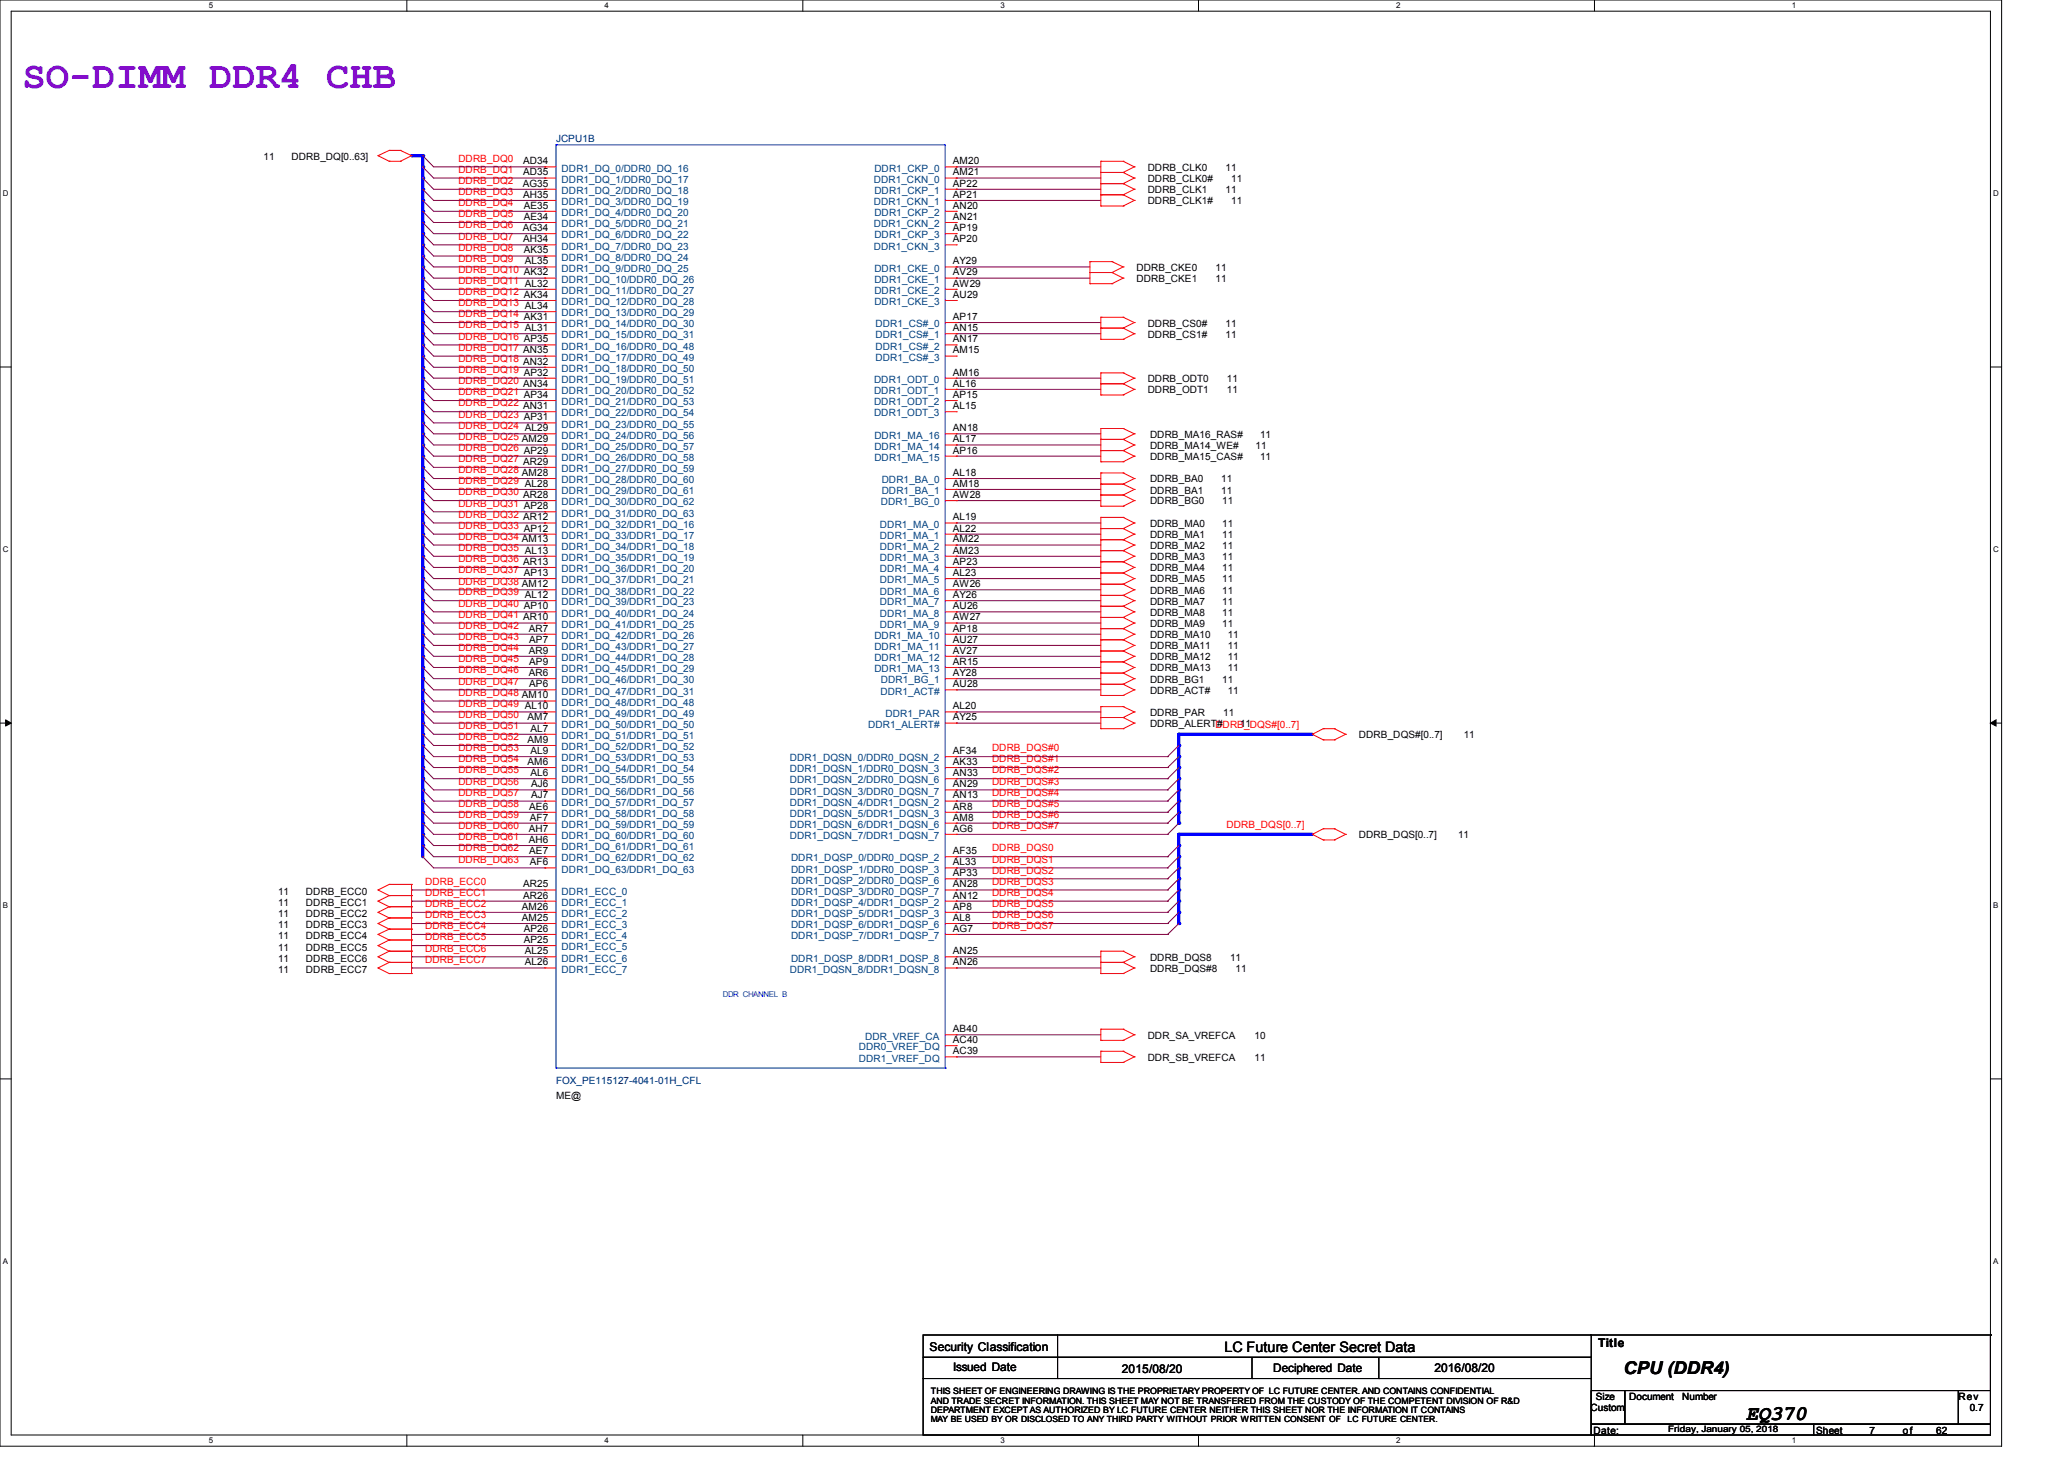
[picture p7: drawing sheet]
<svg xmlns="http://www.w3.org/2000/svg" width="297mm" height="210mm" viewBox="0 0 297 210" stroke-linecap="round" stroke-linejoin="round" font-family="sans-serif">
<defs><g id="words">
<text font-size="5.6" fill="#8000ff" x="3.2" y="12.7">SO-DIMM DDR4 CHB</text>
<text font-size="3" x="251.3" y="204.2">EQ370</text>
<text font-size="2.5" x="233.6" y="197.6">CPU (DDR4)</text>
<text font-size="2.1" x="176.2" y="194.4">LC Future Center Secret Data</text>
<g font-size="1.7">
<text x="133.8" y="194.3">Security Classification</text>
<text x="137.2" y="197.2">Issued Date</text>
<text x="161.4" y="197.5">2015/08/20</text>
<text x="183.2" y="197.4">Deciphered Date</text>
<text x="206.4" y="197.3">2016/08/20</text>
<text x="229.9" y="193.8">Title</text>
</g>
<g font-size="1.4">
<text x="37.9" y="23">11</text>
<text x="42" y="23">DDRB_DQ[0..63]</text>
<text x="75.3" y="23.6">AD34</text>
<text x="137.1" y="23.6">AM20</text>
<text x="75.2" y="26.8">AG35</text>
<text x="75.3" y="28.4">AH35</text>
<text x="75.3" y="25.2">AD35</text>
<text x="137.1" y="26.8">AP22</text>
<text x="137.1" y="25.2">AM21</text>
<text x="137.1" y="28.4">AP21</text>
<text x="165.1" y="24.6">DDRB_CLK0</text>
<text x="165.1" y="26.2">DDRB_CLK0#</text>
<text x="165.1" y="27.8">DDRB_CLK1</text>
<text x="165.1" y="29.4">DDRB_CLK1#</text>
<text x="176.4" y="24.6">11</text>
<text x="176.4" y="27.8">11</text>
<text x="177.2" y="26.2">11</text>
<text x="177.2" y="29.4">11</text>
<text x="75.2" y="33.2">AG34</text>
<text x="75.3" y="34.8">AH34</text>
<text x="75.4" y="31.6">AE34</text>
<text x="75.4" y="30">AE35</text>
<text x="137.1" y="30">AN20</text>
<text x="137.1" y="33.2">AP19</text>
<text x="137.1" y="31.6">AN21</text>
<text x="137.1" y="34.8">AP20</text>
<text x="75.4" y="36.4">AK35</text>
<text x="75.4" y="39.6">AK32</text>
<text x="75.5" y="38">AL35</text>
<text x="75.5" y="41.2">AL32</text>
<text x="137.1" y="38">AY29</text>
<text x="137.1" y="39.6">AV29</text>
<text x="137.1" y="41.2">AW29</text>
<text x="163.5" y="39">DDRB_CKE0</text>
<text x="163.5" y="40.6">DDRB_CKE1</text>
<text x="174.9" y="39">11</text>
<text x="174.9" y="40.6">11</text>
<text x="75.4" y="42.8">AK34</text>
<text x="75.4" y="46">AK31</text>
<text x="75.5" y="44.4">AL34</text>
<text x="75.5" y="47.6">AL31</text>
<text x="137.1" y="42.8">AU29</text>
<text x="137.1" y="46">AP17</text>
<text x="137.1" y="47.6">AN15</text>
<text x="165.1" y="47">DDRB_CS0#</text>
<text x="176.4" y="47">11</text>
<text x="75.3" y="52.5">AN32</text>
<text x="75.3" y="50.8">AN35</text>
<text x="75.4" y="49.2">AP35</text>
<text x="137.1" y="49.2">AN17</text>
<text x="137.1" y="50.8">AM15</text>
<text x="165.1" y="48.6">DDRB_CS1#</text>
<text x="176.4" y="48.6">11</text>
<text x="75.3" y="58.8">AN31</text>
<text x="75.3" y="55.6">AN34</text>
<text x="75.4" y="54">AP32</text>
<text x="75.4" y="57.2">AP34</text>
<text x="137.1" y="58.8">AL15</text>
<text x="137.1" y="57.2">AP15</text>
<text x="137.1" y="55.6">AL16</text>
<text x="137.1" y="54">AM16</text>
<text x="165.1" y="55">DDRB_ODT0</text>
<text x="165.1" y="56.6">DDRB_ODT1</text>
<text x="176.5" y="55">11</text>
<text x="176.5" y="56.6">11</text>
<text x="75.1" y="63.6">AM29</text>
<text x="75.4" y="60.5">AP31</text>
<text x="75.4" y="65.2">AP29</text>
<text x="75.5" y="62">AL29</text>
<text x="137.1" y="63.6">AL17</text>
<text x="137.1" y="65.2">AP16</text>
<text x="137.1" y="62">AN18</text>
<text x="165.5" y="64.6">DDRB_MA14_WE#</text>
<text x="165.5" y="63">DDRB_MA16_RAS#</text>
<text x="180.7" y="64.6">11</text>
<text x="181.3" y="63">11</text>
<text x="75.1" y="68.5">AM28</text>
<text x="75.3" y="71.6">AR28</text>
<text x="75.3" y="66.8">AR29</text>
<text x="75.5" y="70">AL28</text>
<text x="137.1" y="68.5">AL18</text>
<text x="137.1" y="70">AM18</text>
<text x="137.1" y="71.6">AW28</text>
<text x="165.5" y="66.2">DDRB_MA15_CAS#</text>
<text x="165.5" y="69.4">DDRB_BA0</text>
<text x="165.5" y="71">DDRB_BA1</text>
<text x="175.7" y="69.4">11</text>
<text x="175.7" y="71">11</text>
<text x="181.3" y="66.2">11</text>
<text x="75.3" y="74.8">AR12</text>
<text x="75.4" y="76.5">AP12</text>
<text x="75.4" y="73.2">AP28</text>
<text x="137.1" y="76.5">AL22</text>
<text x="137.1" y="74.8">AL19</text>
<text x="165.5" y="77.4">DDRB_MA1</text>
<text x="165.5" y="75.8">DDRB_MA0</text>
<text x="165.5" y="72.6">DDRB_BG0</text>
<text x="175.9" y="72.6">11</text>
<text x="175.9" y="77.4">11</text>
<text x="175.9" y="75.8">11</text>
<text x="75.1" y="78">AM13</text>
<text x="75.3" y="81.2">AR13</text>
<text x="75.4" y="82.8">AP13</text>
<text x="75.5" y="79.6">AL13</text>
<text x="137.1" y="78">AM22</text>
<text x="137.1" y="82.8">AL23</text>
<text x="137.1" y="81.2">AP23</text>
<text x="137.1" y="79.6">AM23</text>
<text x="165.5" y="83.8">DDRB_MA5</text>
<text x="165.5" y="79">DDRB_MA2</text>
<text x="165.5" y="80.6">DDRB_MA3</text>
<text x="165.5" y="82.2">DDRB_MA4</text>
<text x="175.9" y="83.8">11</text>
<text x="175.9" y="79">11</text>
<text x="175.9" y="80.6">11</text>
<text x="175.9" y="82.2">11</text>
<text x="75.1" y="84.5">AM12</text>
<text x="75.3" y="89.2">AR10</text>
<text x="75.4" y="87.6">AP10</text>
<text x="75.5" y="86">AL12</text>
<text x="137.1" y="84.5">AW26</text>
<text x="137.1" y="86">AY26</text>
<text x="137.1" y="89.2">AW27</text>
<text x="137.1" y="87.6">AU26</text>
<text x="165.5" y="85.4">DDRB_MA6</text>
<text x="165.5" y="87">DDRB_MA7</text>
<text x="165.5" y="88.6">DDRB_MA8</text>
<text x="175.9" y="85.4">11</text>
<text x="175.9" y="87">11</text>
<text x="175.9" y="88.6">11</text>
<text x="76.1" y="90.8">AR7</text>
<text x="76.1" y="94">AR9</text>
<text x="76.2" y="95.6">AP9</text>
<text x="76.2" y="92.5">AP7</text>
<text x="137.1" y="90.8">AP18</text>
<text x="137.1" y="94">AV27</text>
<text x="137.1" y="92.5">AU27</text>
<text x="137.1" y="95.6">AR15</text>
<text x="165.5" y="90.2">DDRB_MA9</text>
<text x="165.5" y="93.4">DDRB_MA11</text>
<text x="165.5" y="95">DDRB_MA12</text>
<text x="165.5" y="91.8">DDRB_MA10</text>
<text x="175.9" y="90.2">11</text>
<text x="176.7" y="93.4">11</text>
<text x="176.7" y="95">11</text>
<text x="176.7" y="91.8">11</text>
<text x="75.1" y="100.5">AM10</text>
<text x="76.1" y="97.2">AR6</text>
<text x="76.2" y="98.8">AP6</text>
<text x="137.1" y="97.2">AY28</text>
<text x="137.1" y="98.8">AU28</text>
<text x="165.5" y="98.2">DDRB_BG1</text>
<text x="165.5" y="99.8">DDRB_ACT#</text>
<text x="165.5" y="96.6">DDRB_MA13</text>
<text x="175.9" y="98.2">11</text>
<text x="176.7" y="96.6">11</text>
<text x="176.7" y="99.8">11</text>
<text x="75.5" y="102">AL10</text>
<text x="75.9" y="103.6">AM7</text>
<text x="75.9" y="106.8">AM9</text>
<text x="76.3" y="105.2">AL7</text>
<text x="137.1" y="102">AL20</text>
<text x="137.1" y="103.6">AY25</text>
<text x="165.5" y="104.6">DDRB_ALERT#</text>
<text x="165.5" y="103">DDRB_PAR</text>
<text x="176" y="103">11</text>
<text x="178.4" y="104.6">11</text>
<text x="195.5" y="106.2">DDRB_DQS#[0..7]</text>
<text x="210.6" y="106.2">11</text>
<text x="75.9" y="110">AM6</text>
<text x="76.3" y="111.6">AL6</text>
<text x="76.3" y="108.5">AL9</text>
<text x="76.4" y="113.2">AJ6</text>
<text x="137.1" y="113.2">AN29</text>
<text x="137.1" y="110">AK33</text>
<text x="137.1" y="111.6">AN33</text>
<text x="137.1" y="108.5">AF34</text>
<text x="76.1" y="119.6">AH7</text>
<text x="76.2" y="116.5">AE6</text>
<text x="76.2" y="118">AF7</text>
<text x="76.4" y="114.8">AJ7</text>
<text x="137.1" y="118">AM8</text>
<text x="137.1" y="114.8">AN13</text>
<text x="137.1" y="119.6">AG6</text>
<text x="137.1" y="116.5">AR8</text>
<text x="76.1" y="121.2">AH6</text>
<text x="76.2" y="122.9">AE7</text>
<text x="76.2" y="124.5">AF6</text>
<text x="137.1" y="124.5">AL33</text>
<text x="137.1" y="122.9">AF35</text>
<text x="195.5" y="120.6">DDRB_DQS[0..7]</text>
<text x="209.8" y="120.6">11</text>
<text x="40" y="128.7">11</text>
<text x="40" y="130.3">11</text>
<text x="40" y="132">11</text>
<text x="44" y="128.7">DDRB_ECC0</text>
<text x="44" y="130.3">DDRB_ECC1</text>
<text x="44" y="132">DDRB_ECC2</text>
<text x="75.1" y="130.9">AM26</text>
<text x="75.3" y="127.6">AR25</text>
<text x="75.3" y="129.2">AR26</text>
<text x="137.1" y="130.9">AP8</text>
<text x="137.1" y="127.6">AN28</text>
<text x="137.1" y="129.2">AN12</text>
<text x="137.1" y="126">AP33</text>
<text x="40" y="133.5">11</text>
<text x="40" y="135.1">11</text>
<text x="40" y="136.7">11</text>
<text x="44" y="133.5">DDRB_ECC3</text>
<text x="44" y="135.1">DDRB_ECC4</text>
<text x="44" y="136.7">DDRB_ECC5</text>
<text x="75.1" y="132.5">AM25</text>
<text x="75.4" y="135.6">AP25</text>
<text x="75.4" y="134">AP26</text>
<text x="75.5" y="137.2">AL25</text>
<text x="137.1" y="137.2">AN25</text>
<text x="137.1" y="132.5">AL8</text>
<text x="137.1" y="134">AG7</text>
<text x="40" y="138.3">11</text>
<text x="40" y="140">11</text>
<text x="44" y="138.3">DDRB_ECC6</text>
<text x="44" y="140">DDRB_ECC7</text>
<text x="75.5" y="138.9">AL26</text>
<text x="137.1" y="138.9">AN26</text>
<text x="165.5" y="139.8">DDRB_DQS#8</text>
<text x="165.5" y="138.2">DDRB_DQS8</text>
<text x="177" y="138.2">11</text>
<text x="177.8" y="139.8">11</text>
<text x="137.1" y="148.5">AB40</text>
<text x="165.1" y="149.4">DDR_SA_VREFCA</text>
<text x="180.5" y="149.4">10</text>
<text x="137.1" y="151.6">AC39</text>
<text x="137.1" y="150">AC40</text>
<text x="165.1" y="152.6">DDR_SB_VREFCA</text>
<text x="180.5" y="152.6">11</text>
<text x="80" y="158">ME@</text>
<text x="228.9" y="203">Custom</text>
<text x="229.7" y="201.4">Size</text>
<text x="234.4" y="201.4">Document</text>
<text x="242.1" y="201.4">Number</text>
<text x="281.8" y="201.4">Rev</text>
<text x="283.4" y="203">0.7</text>
<text x="229.3" y="206.2">Date:</text>
<text x="261.3" y="206.2">Sheet</text>
<text x="269" y="206.2">7</text>
<text x="273.8" y="206.2">of</text>
<text x="278.6" y="206.2">62</text>
</g>
<g font-size="1.4" fill="#f00">
<text x="66" y="23.2">DDRB_DQ0</text>
<text x="66" y="24.8">DDRB_DQ1</text>
<text x="66" y="29.6">DDRB_DQ4</text>
<text x="66" y="28.1">DDRB_DQ3</text>
<text x="66" y="26.5">DDRB_DQ2</text>
<text x="66" y="34.5">DDRB_DQ7</text>
<text x="66" y="32.9">DDRB_DQ6</text>
<text x="66" y="31.2">DDRB_DQ5</text>
<text x="66" y="36.1">DDRB_DQ8</text>
<text x="66" y="37.6">DDRB_DQ9</text>
<text x="66" y="39.2">DDRB_DQ10</text>
<text x="66" y="40.9">DDRB_DQ11</text>
<text x="66" y="47.2">DDRB_DQ15</text>
<text x="66" y="45.6">DDRB_DQ14</text>
<text x="66" y="42.5">DDRB_DQ12</text>
<text x="66" y="44.1">DDRB_DQ13</text>
<text x="66" y="48.9">DDRB_DQ16</text>
<text x="66" y="52.1">DDRB_DQ18</text>
<text x="66" y="50.5">DDRB_DQ17</text>
<text x="66" y="53.6">DDRB_DQ19</text>
<text x="66" y="55.2">DDRB_DQ20</text>
<text x="66" y="58.5">DDRB_DQ22</text>
<text x="66" y="56.9">DDRB_DQ21</text>
<text x="66" y="63.2">DDRB_DQ25</text>
<text x="66" y="64.9">DDRB_DQ26</text>
<text x="66" y="60.1">DDRB_DQ23</text>
<text x="66" y="61.6">DDRB_DQ24</text>
<text x="66" y="66.5">DDRB_DQ27</text>
<text x="66" y="71.2">DDRB_DQ30</text>
<text x="66" y="68.1">DDRB_DQ28</text>
<text x="66" y="69.6">DDRB_DQ29</text>
<text x="66" y="72.9">DDRB_DQ31</text>
<text x="66" y="74.5">DDRB_DQ32</text>
<text x="66" y="76.1">DDRB_DQ33</text>
<text x="66" y="77.6">DDRB_DQ34</text>
<text x="66" y="79.2">DDRB_DQ35</text>
<text x="66" y="80.9">DDRB_DQ36</text>
<text x="66" y="82.5">DDRB_DQ37</text>
<text x="66" y="84.1">DDRB_DQ38</text>
<text x="66" y="85.6">DDRB_DQ39</text>
<text x="66" y="87.2">DDRB_DQ40</text>
<text x="66" y="88.9">DDRB_DQ41</text>
<text x="66" y="90.5">DDRB_DQ42</text>
<text x="66" y="92.1">DDRB_DQ43</text>
<text x="66" y="93.6">DDRB_DQ44</text>
<text x="66" y="95.3">DDRB_DQ45</text>
<text x="66" y="101.6">DDRB_DQ49</text>
<text x="66" y="100.1">DDRB_DQ48</text>
<text x="66" y="96.9">DDRB_DQ46</text>
<text x="66" y="98.5">DDRB_DQ47</text>
<text x="66" y="104.9">DDRB_DQ51</text>
<text x="66" y="103.3">DDRB_DQ50</text>
<text x="66" y="106.5">DDRB_DQ52</text>
<text x="174.9" y="104.7">DDRB_DQS#[0..7]</text>
<text x="66" y="112.9">DDRB_DQ56</text>
<text x="66" y="109.6">DDRB_DQ54</text>
<text x="66" y="111.3">DDRB_DQ55</text>
<text x="66" y="108.1">DDRB_DQ53</text>
<text x="142.8" y="109.6">DDRB_DQS#1</text>
<text x="142.8" y="108.1">DDRB_DQS#0</text>
<text x="142.8" y="111.3">DDRB_DQS#2</text>
<text x="142.8" y="112.9">DDRB_DQS#3</text>
<text x="66" y="116.1">DDRB_DQ58</text>
<text x="66" y="117.6">DDRB_DQ59</text>
<text x="66" y="119.3">DDRB_DQ60</text>
<text x="66" y="114.5">DDRB_DQ57</text>
<text x="142.8" y="119.3">DDRB_DQS#7</text>
<text x="142.8" y="117.6">DDRB_DQS#6</text>
<text x="142.8" y="116.1">DDRB_DQS#5</text>
<text x="142.8" y="114.5">DDRB_DQS#4</text>
<text x="176.5" y="119.1">DDRB_DQS[0..7]</text>
<text x="66" y="122.5">DDRB_DQ62</text>
<text x="66" y="124.1">DDRB_DQ63</text>
<text x="66" y="120.9">DDRB_DQ61</text>
<text x="142.8" y="122.5">DDRB_DQS0</text>
<text x="142.8" y="124.1">DDRB_DQS1</text>
<text x="142.8" y="125.6">DDRB_DQS2</text>
<text x="61.2" y="127.3">DDRB_ECC0</text>
<text x="61.2" y="128.9">DDRB_ECC1</text>
<text x="61.2" y="130.5">DDRB_ECC2</text>
<text x="142.8" y="127.3">DDRB_DQS3</text>
<text x="142.8" y="128.9">DDRB_DQS4</text>
<text x="142.8" y="130.5">DDRB_DQS5</text>
<text x="61.2" y="132.1">DDRB_ECC3</text>
<text x="61.2" y="133.6">DDRB_ECC4</text>
<text x="61.2" y="135.3">DDRB_ECC5</text>
<text x="61.2" y="136.9">DDRB_ECC6</text>
<text x="142.8" y="132.1">DDRB_DQS6</text>
<text x="142.8" y="133.6">DDRB_DQS7</text>
<text x="61.2" y="138.5">DDRB_ECC7</text>
</g>
<g font-size="1.4" fill="#000080">
<text x="80" y="20.4">JCPU1B</text>
<text x="80" y="156">FOX_PE115127-4041-01H_CFL</text>
</g>
<g font-size="1.4" fill="#004080">
<text x="80.8" y="24.7">DDR1_DQ_0/DDR0_DQ_16</text>
<text x="80.8" y="29.5">DDR1_DQ_3/DDR0_DQ_19</text>
<text x="80.8" y="26.3">DDR1_DQ_1/DDR0_DQ_17</text>
<text x="80.8" y="27.9">DDR1_DQ_2/DDR0_DQ_18</text>
<text x="125.7" y="26.3">DDR1_CKN_0</text>
<text x="125.7" y="29.5">DDR1_CKN_1</text>
<text x="125.8" y="24.7">DDR1_CKP_0</text>
<text x="125.8" y="27.9">DDR1_CKP_1</text>
<text x="80.8" y="32.7">DDR1_DQ_5/DDR0_DQ_21</text>
<text x="80.8" y="34.3">DDR1_DQ_6/DDR0_DQ_22</text>
<text x="80.8" y="31.1">DDR1_DQ_4/DDR0_DQ_20</text>
<text x="80.8" y="35.9">DDR1_DQ_7/DDR0_DQ_23</text>
<text x="125.7" y="32.7">DDR1_CKN_2</text>
<text x="125.7" y="35.9">DDR1_CKN_3</text>
<text x="125.8" y="31.1">DDR1_CKP_2</text>
<text x="125.8" y="34.3">DDR1_CKP_3</text>
<text x="80.8" y="37.5">DDR1_DQ_8/DDR0_DQ_24</text>
<text x="80.8" y="39.1">DDR1_DQ_9/DDR0_DQ_25</text>
<text x="80.8" y="40.7">DDR1_DQ_10/DDR0_DQ_26</text>
<text x="125.8" y="39.1">DDR1_CKE_0</text>
<text x="125.8" y="40.7">DDR1_CKE_1</text>
<text x="80.8" y="43.9">DDR1_DQ_12/DDR0_DQ_28</text>
<text x="80.8" y="47.1">DDR1_DQ_14/DDR0_DQ_30</text>
<text x="80.8" y="45.5">DDR1_DQ_13/DDR0_DQ_29</text>
<text x="80.8" y="42.3">DDR1_DQ_11/DDR0_DQ_27</text>
<text x="125.8" y="42.3">DDR1_CKE_2</text>
<text x="125.8" y="43.9">DDR1_CKE_3</text>
<text x="126" y="47.1">DDR1_CS#_0</text>
<text x="80.8" y="50.3">DDR1_DQ_16/DDR0_DQ_48</text>
<text x="80.8" y="53.5">DDR1_DQ_18/DDR0_DQ_50</text>
<text x="80.8" y="51.9">DDR1_DQ_17/DDR0_DQ_49</text>
<text x="80.8" y="48.7">DDR1_DQ_15/DDR0_DQ_31</text>
<text x="126" y="48.7">DDR1_CS#_1</text>
<text x="126" y="50.3">DDR1_CS#_2</text>
<text x="126" y="51.9">DDR1_CS#_3</text>
<text x="80.8" y="59.9">DDR1_DQ_22/DDR0_DQ_54</text>
<text x="80.8" y="56.7">DDR1_DQ_20/DDR0_DQ_52</text>
<text x="80.8" y="55.1">DDR1_DQ_19/DDR0_DQ_51</text>
<text x="80.8" y="58.3">DDR1_DQ_21/DDR0_DQ_53</text>
<text x="125.8" y="59.9">DDR1_ODT_3</text>
<text x="125.8" y="58.3">DDR1_ODT_2</text>
<text x="125.8" y="56.7">DDR1_ODT_1</text>
<text x="125.8" y="55.1">DDR1_ODT_0</text>
<text x="80.8" y="64.7">DDR1_DQ_25/DDR0_DQ_57</text>
<text x="80.8" y="61.5">DDR1_DQ_23/DDR0_DQ_55</text>
<text x="80.8" y="63.1">DDR1_DQ_24/DDR0_DQ_56</text>
<text x="125.8" y="64.7">DDR1_MA_14</text>
<text x="125.8" y="63.1">DDR1_MA_16</text>
<text x="80.8" y="66.3">DDR1_DQ_26/DDR0_DQ_58</text>
<text x="80.8" y="69.5">DDR1_DQ_28/DDR0_DQ_60</text>
<text x="80.8" y="67.9">DDR1_DQ_27/DDR0_DQ_59</text>
<text x="80.8" y="71.1">DDR1_DQ_29/DDR0_DQ_61</text>
<text x="125.8" y="66.3">DDR1_MA_15</text>
<text x="126.9" y="69.5">DDR1_BA_0</text>
<text x="126.9" y="71.1">DDR1_BA_1</text>
<text x="80.8" y="77.5">DDR1_DQ_33/DDR1_DQ_17</text>
<text x="80.8" y="72.7">DDR1_DQ_30/DDR0_DQ_62</text>
<text x="80.8" y="75.9">DDR1_DQ_32/DDR1_DQ_16</text>
<text x="80.8" y="74.3">DDR1_DQ_31/DDR0_DQ_63</text>
<text x="126.6" y="77.5">DDR1_MA_1</text>
<text x="126.6" y="75.9">DDR1_MA_0</text>
<text x="126.8" y="72.7">DDR1_BG_0</text>
<text x="80.8" y="82.3">DDR1_DQ_36/DDR1_DQ_20</text>
<text x="80.8" y="79.1">DDR1_DQ_34/DDR1_DQ_18</text>
<text x="80.8" y="80.7">DDR1_DQ_35/DDR1_DQ_19</text>
<text x="80.8" y="83.9">DDR1_DQ_37/DDR1_DQ_21</text>
<text x="126.6" y="79.1">DDR1_MA_2</text>
<text x="126.6" y="83.9">DDR1_MA_5</text>
<text x="126.6" y="82.3">DDR1_MA_4</text>
<text x="126.6" y="80.7">DDR1_MA_3</text>
<text x="80.8" y="85.5">DDR1_DQ_38/DDR1_DQ_22</text>
<text x="80.8" y="88.7">DDR1_DQ_40/DDR1_DQ_24</text>
<text x="80.8" y="87.1">DDR1_DQ_39/DDR1_DQ_23</text>
<text x="126.6" y="85.5">DDR1_MA_6</text>
<text x="126.6" y="87.1">DDR1_MA_7</text>
<text x="126.6" y="88.7">DDR1_MA_8</text>
<text x="80.8" y="91.9">DDR1_DQ_42/DDR1_DQ_26</text>
<text x="80.8" y="93.5">DDR1_DQ_43/DDR1_DQ_27</text>
<text x="80.8" y="95.1">DDR1_DQ_44/DDR1_DQ_28</text>
<text x="80.8" y="90.3">DDR1_DQ_41/DDR1_DQ_25</text>
<text x="125.8" y="91.9">DDR1_MA_10</text>
<text x="125.8" y="95.1">DDR1_MA_12</text>
<text x="125.8" y="93.5">DDR1_MA_11</text>
<text x="126.6" y="90.3">DDR1_MA_9</text>
<text x="80.8" y="96.7">DDR1_DQ_45/DDR1_DQ_29</text>
<text x="80.8" y="99.9">DDR1_DQ_47/DDR1_DQ_31</text>
<text x="80.8" y="98.3">DDR1_DQ_46/DDR1_DQ_30</text>
<text x="80.8" y="101.5">DDR1_DQ_48/DDR1_DQ_48</text>
<text x="125.8" y="96.7">DDR1_MA_13</text>
<text x="126.7" y="99.9">DDR1_ACT#</text>
<text x="126.8" y="98.3">DDR1_BG_1</text>
<text x="80.8" y="103.1">DDR1_DQ_49/DDR1_DQ_49</text>
<text x="80.8" y="104.7">DDR1_DQ_50/DDR1_DQ_50</text>
<text x="80.8" y="106.3">DDR1_DQ_51/DDR1_DQ_51</text>
<text x="80.8" y="107.9">DDR1_DQ_52/DDR1_DQ_52</text>
<text x="124.9" y="104.7">DDR1_ALERT#</text>
<text x="127.4" y="103.1">DDR1_PAR</text>
<text x="80.8" y="112.7">DDR1_DQ_55/DDR1_DQ_55</text>
<text x="80.8" y="109.5">DDR1_DQ_53/DDR1_DQ_53</text>
<text x="80.8" y="111.1">DDR1_DQ_54/DDR1_DQ_54</text>
<text x="113.7" y="111.1">DDR1_DQSN_1/DDR0_DQSN_3</text>
<text x="113.7" y="112.7">DDR1_DQSN_2/DDR0_DQSN_6</text>
<text x="113.7" y="109.5">DDR1_DQSN_0/DDR0_DQSN_2</text>
<text x="80.8" y="117.5">DDR1_DQ_58/DDR1_DQ_58</text>
<text x="80.8" y="114.3">DDR1_DQ_56/DDR1_DQ_56</text>
<text x="80.8" y="119.1">DDR1_DQ_59/DDR1_DQ_59</text>
<text x="80.8" y="115.9">DDR1_DQ_57/DDR1_DQ_57</text>
<text x="113.7" y="114.3">DDR1_DQSN_3/DDR0_DQSN_7</text>
<text x="113.7" y="119.1">DDR1_DQSN_6/DDR1_DQSN_6</text>
<text x="113.7" y="115.9">DDR1_DQSN_4/DDR1_DQSN_2</text>
<text x="113.7" y="117.5">DDR1_DQSN_5/DDR1_DQSN_3</text>
<text x="80.8" y="123.9">DDR1_DQ_62/DDR1_DQ_62</text>
<text x="80.8" y="120.7">DDR1_DQ_60/DDR1_DQ_60</text>
<text x="80.8" y="125.5">DDR1_DQ_63/DDR1_DQ_63</text>
<text x="80.8" y="122.3">DDR1_DQ_61/DDR1_DQ_61</text>
<text x="113.7" y="120.7">DDR1_DQSN_7/DDR1_DQSN_7</text>
<text x="113.8" y="125.5">DDR1_DQSP_1/DDR0_DQSP_3</text>
<text x="113.8" y="123.9">DDR1_DQSP_0/DDR0_DQSP_2</text>
<text x="80.8" y="128.7">DDR1_ECC_0</text>
<text x="80.8" y="130.3">DDR1_ECC_1</text>
<text x="80.8" y="131.9">DDR1_ECC_2</text>
<text x="113.8" y="131.9">DDR1_DQSP_5/DDR1_DQSP_3</text>
<text x="113.8" y="128.7">DDR1_DQSP_3/DDR0_DQSP_7</text>
<text x="113.8" y="130.3">DDR1_DQSP_4/DDR1_DQSP_2</text>
<text x="113.8" y="127.1">DDR1_DQSP_2/DDR0_DQSP_6</text>
<text x="80.8" y="133.5">DDR1_ECC_3</text>
<text x="80.8" y="136.7">DDR1_ECC_5</text>
<text x="80.8" y="135.1">DDR1_ECC_4</text>
<text x="113.8" y="133.5">DDR1_DQSP_6/DDR1_DQSP_6</text>
<text x="113.8" y="135.1">DDR1_DQSP_7/DDR1_DQSP_7</text>
<text x="80.8" y="139.9">DDR1_ECC_7</text>
<text x="80.8" y="138.3">DDR1_ECC_6</text>
<text x="113.7" y="139.9">DDR1_DQSN_8/DDR1_DQSN_8</text>
<text x="113.8" y="138.3">DDR1_DQSP_8/DDR1_DQSP_8</text>
<text x="124.5" y="149.5">DDR_VREF_CA</text>
<text x="123.6" y="152.7">DDR1_VREF_DQ</text>
<text x="123.6" y="151.1">DDR0_VREF_DQ</text>
</g>
<g font-size="1.3">
<text x="133.9" y="201.9">AND TRADE SECRET INFORMATION. THIS SHEET MAY NOT BE TRANSFERED FROM THE CUSTODY OF THE COMPETENT DIVISION OF R&amp;D</text>
<text x="133.9" y="203.2">DEPARTMENT EXCEPT AS AUTHORIZED BY LC FUTURE CENTER NEITHER THIS SHEET NOR THE INFORMATION IT CONTAINS</text>
<text x="133.9" y="200.6">THIS SHEET OF ENGINEERING DRAWING IS THE PROPRIETARY PROPERTY OF LC FUTURE CENTER. AND CONTAINS CONFIDENTIAL</text>
<text x="240" y="206">Friday, January 05, 2018</text>
</g>
<g font-size="1.2">
<text x="133.9" y="204.5">MAY BE USED BY OR DISCLOSED TO ANY THIRD PARTY WITHOUT PRIOR WRITTEN CONSENT OF</text>
<text x="193.9" y="204.5">LC FUTURE CENTER.</text>
</g>
<g font-size="1.1">
<text x="30.1" y="1.2">5</text>
<text x="87" y="1.2">4</text>
<text x="144" y="1.2">3</text>
<text x="200.9" y="1.2">2</text>
<text x="257.9" y="1.2">1</text>
<text x=".4" y="28.2">D</text>
<text x="286.8" y="28.2">D</text>
<text x=".4" y="79.3">C</text>
<text x="286.8" y="79.3">C</text>
<text x=".4" y="130.6">B</text>
<text x="286.8" y="130.6">B</text>
<text x=".4" y="181.7">A</text>
<text x="286.8" y="181.7">A</text>
<text x="30.1" y="207.6">5</text>
<text x="87" y="207.6">4</text>
<text x="144" y="207.6">3</text>
<text x="200.9" y="207.6">2</text>
<text x="257.9" y="207.6">1</text>
</g>
<text font-size="1.1" fill="#00f" x="104" y="143.4">DDR CHANNEL B</text>
</g></defs>
<path d="M0 0h288v208h-288zM1.6 1.6h284.8v204.8h-284.8z" fill="none" stroke="#000" stroke-width=".14"/>
<g fill="#fff">
<path d="M30.1 .2h.5v1.2h-.5z"/>
<path d="M30.1 206.6h.5v1.2h-.5z"/>
</g>
<path d="M58.5 0v1.6M58.5 206.4v1.6" fill="none" stroke="#000" stroke-width=".14"/>
<g fill="#fff">
<path d="M87 .2h.6v1.2h-.6z"/>
<path d="M87 206.6h.6v1.2h-.6z"/>
</g>
<path d="M115.5 0v1.6M115.5 206.4v1.6" fill="none" stroke="#000" stroke-width=".14"/>
<g fill="#fff">
<path d="M144 .2h.6v1.2h-.6z"/>
<path d="M144 206.6h.6v1.2h-.6z"/>
</g>
<path d="M172.5 0v1.6M172.5 206.4v1.6" fill="none" stroke="#000" stroke-width=".14"/>
<g fill="#fff">
<path d="M200.9 .2h.6v1.2h-.6z"/>
<path d="M200.9 206.6h.6v1.2h-.6z"/>
</g>
<path d="M229.4 0v1.6M229.4 206.4v1.6" fill="none" stroke="#000" stroke-width=".14"/>
<g fill="#fff">
<path d="M257.9 .2h.6v1.2h-.6z"/>
<path d="M257.9 206.6h.6v1.2h-.6z"/>
<path d="M.4 27.2h.8v1.2h-.8z"/>
<path d="M286.9 27.2h.7v1.2h-.7z"/>
<path d="M.4 78.4h.8v1.1h-.8z"/>
<path d="M286.9 78.4h.7v1.1h-.7z"/>
</g>
<path d="M0 52.8h1.6M286.4 52.8h1.6" fill="none" stroke="#000" stroke-width=".14"/>
<g fill="#fff">
<path d="M.4 129.6h.7v1.2h-.7z"/>
<path d="M286.9 129.6h.7v1.2h-.7z"/>
</g>
<path d="M0 104h1.6M286.4 104h1.6" fill="none" stroke="#000" stroke-width=".14"/>
<path d="M.8 103.5l.8 .5-.8 .4zM286.4 104l.8-.5v.9z" fill="#000" stroke="#000" stroke-width=".14"/>
<g fill="#fff">
<path d="M.4 180.8h.7v1.1h-.7z"/>
<path d="M286.9 180.8h.7v1.1h-.7z"/>
</g>
<path d="M0 155.2h1.6M286.4 155.2h1.6" fill="none" stroke="#000" stroke-width=".14"/>
<path d="M137.6 152h.1M137.6 148.8h.1M137.6 152h20.8M137.6 148.8h20.8" fill="none" stroke="#800040" stroke-width=".14"/>
<path d="M60.8 121.6v1.6" fill="none" stroke="#00f" stroke-width=".47"/>
<circle cx="60.8" cy="121.6" r=".23" fill="#00f"/>
<path d="M59.2 22.4h1.6" fill="none" stroke="#00f" stroke-width=".47"/>
<circle cx="59.2" cy="22.4" r=".23" fill="#00f"/>
<path d="M60.8 27.2v1.6" fill="none" stroke="#00f" stroke-width=".47"/>
<circle cx="60.8" cy="27.2" r=".23" fill="#00f"/>
<path d="M60.8 24v1.6" fill="none" stroke="#00f" stroke-width=".47"/>
<circle cx="60.8" cy="24" r=".23" fill="#00f"/>
<path d="M60.8 25.6v1.6" fill="none" stroke="#00f" stroke-width=".47"/>
<circle cx="60.8" cy="25.6" r=".23" fill="#00f"/>
<path d="M60.8 22.4v1.6" fill="none" stroke="#00f" stroke-width=".47"/>
<circle cx="60.8" cy="22.4" r=".23" fill="#00f"/>
<path d="M60.8 33.6v1.6" fill="none" stroke="#00f" stroke-width=".47"/>
<circle cx="60.8" cy="33.6" r=".23" fill="#00f"/>
<path d="M60.8 28.8v1.6" fill="none" stroke="#00f" stroke-width=".47"/>
<circle cx="60.8" cy="28.8" r=".23" fill="#00f"/>
<path d="M60.8 30.4v1.6" fill="none" stroke="#00f" stroke-width=".47"/>
<circle cx="60.8" cy="30.4" r=".23" fill="#00f"/>
<path d="M60.8 38.4v1.6" fill="none" stroke="#00f" stroke-width=".47"/>
<circle cx="60.8" cy="38.4" r=".23" fill="#00f"/>
<path d="M60.8 41.6v1.6" fill="none" stroke="#00f" stroke-width=".47"/>
<circle cx="60.8" cy="41.6" r=".23" fill="#00f"/>
<path d="M60.8 35.2v1.6" fill="none" stroke="#00f" stroke-width=".47"/>
<circle cx="60.8" cy="35.2" r=".23" fill="#00f"/>
<path d="M60.8 36.8v1.6" fill="none" stroke="#00f" stroke-width=".47"/>
<circle cx="60.8" cy="36.8" r=".23" fill="#00f"/>
<path d="M60.8 32v1.6" fill="none" stroke="#00f" stroke-width=".47"/>
<circle cx="60.8" cy="32" r=".23" fill="#00f"/>
<path d="M60.8 43.2v1.6" fill="none" stroke="#00f" stroke-width=".47"/>
<circle cx="60.8" cy="43.2" r=".23" fill="#00f"/>
<path d="M60.8 40v1.6" fill="none" stroke="#00f" stroke-width=".47"/>
<circle cx="60.8" cy="40" r=".23" fill="#00f"/>
<g fill="none" stroke="#800040" stroke-width=".14">
<path d="M62.4 25.6h16M62.4 35.2h16M62.4 30.4h16M62.4 24h16M62.4 28.8h16M62.4 36.8h16M62.4 33.6h16M62.4 32h16M62.4 38.4h16M62.4 27.2h16M78.4 25.6h.1M78.4 35.2h.1"/>
<path d="M78.4 30.4h.1M78.4 24h.1M78.4 28.8h.1M78.4 36.8h.1M78.4 33.6h.1M78.4 32h.1M78.4 38.4h.1M78.4 27.2h.1M62.4 40h16M62.4 48h16M62.4 46.4h16M62.4 41.6h16"/>
<path d="M62.4 43.2h16M62.4 44.8h16M62.4 49.6h16M62.4 52.8h16M62.4 56h16M62.4 59.2h16M62.4 51.2h16M62.4 57.6h16M62.4 54.4h16M78.4 40h.1M78.4 48h.1M78.4 46.4h.1"/>
<path d="M78.4 41.6h.1M78.4 43.2h.1M78.4 44.8h.1M78.4 49.6h.1M78.4 52.8h.1M78.4 56h.1M78.4 59.2h.1M78.4 51.2h.1M78.4 57.6h.1M78.4 54.4h.1M62.4 64h16M62.4 73.6h16"/>
<path d="M62.4 67.2h16M62.4 65.6h16M62.4 60.8h16M62.4 72h16M62.4 62.4h16M62.4 68.8h16M62.4 70.4h16M62.4 75.2h16M62.4 76.8h16M62.4 78.4h16M78.4 64h.1M78.4 73.6h.1"/>
<path d="M78.4 67.2h.1M78.4 65.6h.1M78.4 60.8h.1M78.4 72h.1M78.4 62.4h.1M78.4 68.8h.1M78.4 70.4h.1M78.4 75.2h.1M78.4 76.8h.1M78.4 78.4h.1M62.4 80h16M62.4 81.6h16"/>
<path d="M62.4 83.2h16M62.4 84.8h16M62.4 86.4h16M62.4 88h16M62.4 89.6h16M62.4 91.2h16M62.4 92.8h16M62.4 94.4h16M62.4 96h16M62.4 97.6h16M62.4 99.2h16M78.4 80h.1"/>
<path d="M78.4 81.6h.1M78.4 83.2h.1M78.4 84.8h.1M78.4 86.4h.1M78.4 88h.1M78.4 89.6h.1M78.4 91.2h.1M78.4 92.8h.1M78.4 94.4h.1M78.4 96h.1M78.4 97.6h.1M78.4 99.2h.1"/>
<path d="M62.4 116.8h16M62.4 105.6h16M62.4 118.4h16M62.4 113.6h16M62.4 115.2h16M62.4 102.4h16M62.4 110.4h16M62.4 112h16M62.4 100.8h16M62.4 104h16M62.4 108.8h16M62.4 107.2h16"/>
<path d="M78.4 116.8h.1M78.4 105.6h.1M78.4 118.4h.1M78.4 113.6h.1M78.4 115.2h.1M78.4 102.4h.1M78.4 110.4h.1M78.4 112h.1M78.4 100.8h.1M78.4 104h.1M78.4 108.8h.1M78.4 107.2h.1"/>
<path d="M62.4 123.2h16M62.4 124.8h16M62.4 120h16M62.4 121.6h16M78.4 123.2h.1M78.4 124.8h.1M78.4 120h.1M78.4 121.6h.1"/>
</g>
<path d="M60.8 44.8v1.6" fill="none" stroke="#00f" stroke-width=".47"/>
<circle cx="60.8" cy="44.8" r=".23" fill="#00f"/>
<path d="M60.8 46.4v1.6" fill="none" stroke="#00f" stroke-width=".47"/>
<circle cx="60.8" cy="46.4" r=".23" fill="#00f"/>
<path d="M60.8 48v1.6" fill="none" stroke="#00f" stroke-width=".47"/>
<circle cx="60.8" cy="48" r=".23" fill="#00f"/>
<path d="M60.8 49.6v1.6" fill="none" stroke="#00f" stroke-width=".47"/>
<circle cx="60.8" cy="49.6" r=".23" fill="#00f"/>
<path d="M60.8 51.2v1.6" fill="none" stroke="#00f" stroke-width=".47"/>
<circle cx="60.8" cy="51.2" r=".23" fill="#00f"/>
<path d="M60.8 52.8v1.6" fill="none" stroke="#00f" stroke-width=".47"/>
<circle cx="60.8" cy="52.8" r=".23" fill="#00f"/>
<path d="M60.8 54.4v1.6" fill="none" stroke="#00f" stroke-width=".47"/>
<circle cx="60.8" cy="54.4" r=".23" fill="#00f"/>
<path d="M60.8 62.4v1.6" fill="none" stroke="#00f" stroke-width=".47"/>
<circle cx="60.8" cy="62.4" r=".23" fill="#00f"/>
<path d="M60.8 57.6v1.6" fill="none" stroke="#00f" stroke-width=".47"/>
<circle cx="60.8" cy="57.6" r=".23" fill="#00f"/>
<path d="M60.8 56v1.6" fill="none" stroke="#00f" stroke-width=".47"/>
<circle cx="60.8" cy="56" r=".23" fill="#00f"/>
<path d="M60.8 60.8v1.6" fill="none" stroke="#00f" stroke-width=".47"/>
<circle cx="60.8" cy="60.8" r=".23" fill="#00f"/>
<path d="M60.8 59.2v1.6" fill="none" stroke="#00f" stroke-width=".47"/>
<circle cx="60.8" cy="59.2" r=".23" fill="#00f"/>
<path d="M60.8 64v1.6" fill="none" stroke="#00f" stroke-width=".47"/>
<circle cx="60.8" cy="64" r=".23" fill="#00f"/>
<path d="M60.8 65.6v1.6" fill="none" stroke="#00f" stroke-width=".47"/>
<circle cx="60.8" cy="65.6" r=".23" fill="#00f"/>
<path d="M60.8 68.8v1.6" fill="none" stroke="#00f" stroke-width=".47"/>
<circle cx="60.8" cy="68.8" r=".23" fill="#00f"/>
<path d="M60.8 67.2v1.6" fill="none" stroke="#00f" stroke-width=".47"/>
<circle cx="60.8" cy="67.2" r=".23" fill="#00f"/>
<path d="M60.8 70.4v1.6" fill="none" stroke="#00f" stroke-width=".47"/>
<circle cx="60.8" cy="70.4" r=".23" fill="#00f"/>
<path d="M60.8 73.6v1.6" fill="none" stroke="#00f" stroke-width=".47"/>
<circle cx="60.8" cy="73.6" r=".23" fill="#00f"/>
<path d="M60.8 72v1.6" fill="none" stroke="#00f" stroke-width=".47"/>
<circle cx="60.8" cy="72" r=".23" fill="#00f"/>
<path d="M60.8 76.8v1.6" fill="none" stroke="#00f" stroke-width=".47"/>
<circle cx="60.8" cy="76.8" r=".23" fill="#00f"/>
<path d="M60.8 75.2v1.6" fill="none" stroke="#00f" stroke-width=".47"/>
<circle cx="60.8" cy="75.2" r=".23" fill="#00f"/>
<path d="M60.8 81.6v1.6" fill="none" stroke="#00f" stroke-width=".47"/>
<circle cx="60.8" cy="81.6" r=".23" fill="#00f"/>
<path d="M60.8 80v1.6" fill="none" stroke="#00f" stroke-width=".47"/>
<circle cx="60.8" cy="80" r=".23" fill="#00f"/>
<path d="M60.8 78.4v1.6" fill="none" stroke="#00f" stroke-width=".47"/>
<circle cx="60.8" cy="78.4" r=".23" fill="#00f"/>
<path d="M60.8 83.2v1.6" fill="none" stroke="#00f" stroke-width=".47"/>
<circle cx="60.8" cy="83.2" r=".23" fill="#00f"/>
<path d="M60.8 89.6v1.6" fill="none" stroke="#00f" stroke-width=".47"/>
<circle cx="60.8" cy="89.6" r=".23" fill="#00f"/>
<path d="M60.8 84.8v1.6" fill="none" stroke="#00f" stroke-width=".47"/>
<circle cx="60.8" cy="84.8" r=".23" fill="#00f"/>
<path d="M60.8 88v1.6" fill="none" stroke="#00f" stroke-width=".47"/>
<circle cx="60.8" cy="88" r=".23" fill="#00f"/>
<path d="M60.8 86.4v1.6" fill="none" stroke="#00f" stroke-width=".47"/>
<circle cx="60.8" cy="86.4" r=".23" fill="#00f"/>
<path d="M60.8 97.6v1.6" fill="none" stroke="#00f" stroke-width=".47"/>
<circle cx="60.8" cy="97.6" r=".23" fill="#00f"/>
<path d="M60.8 92.8v1.6" fill="none" stroke="#00f" stroke-width=".47"/>
<circle cx="60.8" cy="92.8" r=".23" fill="#00f"/>
<path d="M60.8 91.2v1.6" fill="none" stroke="#00f" stroke-width=".47"/>
<circle cx="60.8" cy="91.2" r=".23" fill="#00f"/>
<path d="M60.8 96v1.6" fill="none" stroke="#00f" stroke-width=".47"/>
<circle cx="60.8" cy="96" r=".23" fill="#00f"/>
<path d="M60.8 94.4v1.6" fill="none" stroke="#00f" stroke-width=".47"/>
<circle cx="60.8" cy="94.4" r=".23" fill="#00f"/>
<path d="M60.8 100.8v1.6" fill="none" stroke="#00f" stroke-width=".47"/>
<circle cx="60.8" cy="100.8" r=".23" fill="#00f"/>
<path d="M60.8 99.2v1.6" fill="none" stroke="#00f" stroke-width=".47"/>
<circle cx="60.8" cy="99.2" r=".23" fill="#00f"/>
<path d="M60.8 102.4v1.6" fill="none" stroke="#00f" stroke-width=".47"/>
<circle cx="60.8" cy="102.4" r=".23" fill="#00f"/>
<path d="M60.8 108.8v1.6" fill="none" stroke="#00f" stroke-width=".47"/>
<circle cx="60.8" cy="108.8" r=".23" fill="#00f"/>
<path d="M60.8 104v1.6" fill="none" stroke="#00f" stroke-width=".47"/>
<circle cx="60.8" cy="104" r=".23" fill="#00f"/>
<path d="M60.8 107.2v1.6" fill="none" stroke="#00f" stroke-width=".47"/>
<circle cx="60.8" cy="107.2" r=".23" fill="#00f"/>
<path d="M60.8 105.6v1.6" fill="none" stroke="#00f" stroke-width=".47"/>
<circle cx="60.8" cy="105.6" r=".23" fill="#00f"/>
<path d="M60.8 112v1.6" fill="none" stroke="#00f" stroke-width=".47"/>
<circle cx="60.8" cy="112" r=".23" fill="#00f"/>
<path d="M60.8 110.4v1.6" fill="none" stroke="#00f" stroke-width=".47"/>
<circle cx="60.8" cy="110.4" r=".23" fill="#00f"/>
<path d="M60.8 116.8v1.6" fill="none" stroke="#00f" stroke-width=".47"/>
<circle cx="60.8" cy="116.8" r=".23" fill="#00f"/>
<path d="M60.8 115.2v1.6" fill="none" stroke="#00f" stroke-width=".47"/>
<circle cx="60.8" cy="115.2" r=".23" fill="#00f"/>
<path d="M60.8 113.6v1.6" fill="none" stroke="#00f" stroke-width=".47"/>
<circle cx="60.8" cy="113.6" r=".23" fill="#00f"/>
<path d="M60.8 120v1.6" fill="none" stroke="#00f" stroke-width=".47"/>
<circle cx="60.8" cy="120" r=".23" fill="#00f"/>
<path d="M60.8 118.4v1.6" fill="none" stroke="#00f" stroke-width=".47"/>
<circle cx="60.8" cy="118.4" r=".23" fill="#00f"/>
<path d="M137.6 118.4h.1M137.6 118.4h30.4M137.6 132.8h.1M137.6 120h.1M137.6 134.4h.1M137.6 132.8h30.4M137.6 120h30.4M137.6 134.4h30.4" fill="none" stroke="#800040" stroke-width=".14"/>
<path d="M169.6 105.6h19.2" fill="none" stroke="#00f" stroke-width=".47"/>
<circle cx="169.6" cy="105.6" r=".23" fill="#00f"/>
<path d="M169.6 120h19.2" fill="none" stroke="#00f" stroke-width=".47"/>
<circle cx="169.6" cy="120" r=".23" fill="#00f"/>
<g fill="none" stroke="#800040" stroke-width=".14">
<path d="M137.6 104h.1M137.6 102.4h.1M137.6 110.4h.1M137.6 108.8h.1M137.6 112h.1M137.6 113.6h.1M137.6 116.8h.1M137.6 115.2h.1M137.6 104h20.8M137.6 102.4h20.8M137.6 110.4h30.4M137.6 108.8h30.4"/>
<path d="M137.6 112h30.4M137.6 113.6h30.4M137.6 116.8h30.4M137.6 115.2h30.4M137.6 123.2h.1M137.6 124.8h.1M137.6 126.4h.1M137.6 128h.1M137.6 129.6h.1M137.6 131.2h.1M137.6 123.2h30.4M137.6 124.8h30.4"/>
<path d="M137.6 126.4h30.4M137.6 128h30.4M137.6 129.6h30.4M137.6 131.2h30.4"/>
</g>
<path d="M169.6 105.6v1.6" fill="none" stroke="#00f" stroke-width=".47"/>
<circle cx="169.6" cy="107.2" r=".23" fill="#00f"/>
<path d="M169.6 107.2v1.6" fill="none" stroke="#00f" stroke-width=".47"/>
<circle cx="169.6" cy="108.8" r=".23" fill="#00f"/>
<path d="M169.6 108.8v1.6" fill="none" stroke="#00f" stroke-width=".47"/>
<circle cx="169.6" cy="110.4" r=".23" fill="#00f"/>
<path d="M169.6 110.4v1.6" fill="none" stroke="#00f" stroke-width=".47"/>
<circle cx="169.6" cy="112" r=".23" fill="#00f"/>
<path d="M169.6 112v1.6" fill="none" stroke="#00f" stroke-width=".47"/>
<circle cx="169.6" cy="113.6" r=".23" fill="#00f"/>
<path d="M169.6 113.6v1.6" fill="none" stroke="#00f" stroke-width=".47"/>
<circle cx="169.6" cy="115.2" r=".23" fill="#00f"/>
<path d="M169.6 115.2v1.6" fill="none" stroke="#00f" stroke-width=".47"/>
<circle cx="169.6" cy="116.8" r=".23" fill="#00f"/>
<path d="M169.6 116.8v1.6" fill="none" stroke="#00f" stroke-width=".47"/>
<circle cx="169.6" cy="118.4" r=".23" fill="#00f"/>
<path d="M169.6 120v1.6" fill="none" stroke="#00f" stroke-width=".47"/>
<circle cx="169.6" cy="121.6" r=".23" fill="#00f"/>
<path d="M169.6 121.6v1.6" fill="none" stroke="#00f" stroke-width=".47"/>
<circle cx="169.6" cy="123.2" r=".23" fill="#00f"/>
<path d="M169.6 123.2v1.6" fill="none" stroke="#00f" stroke-width=".47"/>
<circle cx="169.6" cy="124.8" r=".23" fill="#00f"/>
<path d="M169.6 124.8v1.6" fill="none" stroke="#00f" stroke-width=".47"/>
<circle cx="169.6" cy="126.4" r=".23" fill="#00f"/>
<path d="M169.6 126.4v1.6" fill="none" stroke="#00f" stroke-width=".47"/>
<circle cx="169.6" cy="128" r=".23" fill="#00f"/>
<path d="M169.6 128v1.6" fill="none" stroke="#00f" stroke-width=".47"/>
<circle cx="169.6" cy="129.6" r=".23" fill="#00f"/>
<path d="M169.6 129.6v1.6" fill="none" stroke="#00f" stroke-width=".47"/>
<circle cx="169.6" cy="131.2" r=".23" fill="#00f"/>
<path d="M169.6 131.2v1.6" fill="none" stroke="#00f" stroke-width=".47"/>
<circle cx="169.6" cy="132.8" r=".23" fill="#00f"/>
<g fill="none" stroke="#800040" stroke-width=".14">
<path d="M60.8 30.4h.1M60.8 25.6h.1M60.8 28.8h.1M60.8 35.2h.1M60.8 38.4h.1M60.8 24h.1M60.8 33.6h.1M60.8 32h.1M60.8 36.8h.1M60.8 27.2h.1M60.8 22.4h.1M60.8 30.4l1.6 1.6"/>
<path d="M60.8 25.6l1.6 1.6M60.8 28.8l1.6 1.6M60.8 35.2l1.6 1.6M60.8 38.4l1.6 1.6M60.8 24l1.6 1.6M60.8 33.6l1.6 1.6M60.8 32l1.6 1.6M60.8 36.8l1.6 1.6M60.8 27.2l1.6 1.6M60.8 22.4l1.6 1.6M137.6 38.4h.1M137.6 25.6h.1"/>
<path d="M137.6 24h.1M137.6 28.8h.1M137.6 27.2h.1M137.6 38.4h19.2M137.6 25.6h20.8M137.6 24h20.8M137.6 28.8h20.8M137.6 27.2h20.8M60.8 44.8h.1M60.8 40h.1M60.8 41.6h.1M60.8 43.2h.1"/>
<path d="M60.8 46.4h.1M60.8 48h.1M60.8 49.6h.1M60.8 51.2h.1M60.8 52.8h.1M60.8 54.4h.1M60.8 56h.1M60.8 59.2h.1M60.8 57.6h.1M60.8 44.8l1.6 1.6M60.8 40l1.6 1.6M60.8 41.6l1.6 1.6"/>
<path d="M60.8 43.2l1.6 1.6M60.8 46.4l1.6 1.6M60.8 48l1.6 1.6M60.8 49.6l1.6 1.6M60.8 51.2l1.6 1.6M60.8 52.8l1.6 1.6M60.8 54.4l1.6 1.6M60.8 56l1.6 1.6M60.8 59.2l1.6 1.6M60.8 57.6l1.6 1.6M137.6 54.4h.1M137.6 46.4h.1"/>
<path d="M137.6 40h.1M137.6 48h.1M137.6 56h.1M137.6 40h19.2M137.6 54.4h20.8M137.6 46.4h20.8M137.6 48h20.8M137.6 56h20.8M60.8 60.8h.1M60.8 62.4h.1M60.8 64h.1M60.8 65.6h.1"/>
<path d="M60.8 67.2h.1M60.8 68.8h.1M60.8 70.4h.1M60.8 73.6h.1M60.8 72h.1M60.8 75.2h.1M60.8 76.8h.1M60.8 78.4h.1M60.8 60.8l1.6 1.6M60.8 62.4l1.6 1.6M60.8 64l1.6 1.6M60.8 65.6l1.6 1.6"/>
<path d="M60.8 67.2l1.6 1.6M60.8 68.8l1.6 1.6M60.8 70.4l1.6 1.6M60.8 73.6l1.6 1.6M60.8 72l1.6 1.6M60.8 75.2l1.6 1.6M60.8 76.8l1.6 1.6M60.8 78.4l1.6 1.6M137.6 78.4h.1M137.6 76.8h.1M137.6 75.2h.1M137.6 65.6h.1"/>
<path d="M137.6 62.4h.1M137.6 64h.1M137.6 68.8h.1M137.6 70.4h.1M137.6 72h.1M137.6 78.4h20.8M137.6 76.8h20.8M137.6 75.2h20.8M137.6 65.6h20.8M137.6 62.4h20.8M137.6 64h20.8M137.6 68.8h20.8"/>
<path d="M137.6 70.4h20.8M137.6 72h20.8M60.8 80h.1M60.8 81.6h.1M60.8 83.2h.1M60.8 84.8h.1M60.8 88h.1M60.8 86.4h.1M60.8 89.6h.1M60.8 91.2h.1M60.8 92.8h.1M60.8 94.4h.1"/>
<path d="M60.8 96h.1M60.8 97.6h.1M60.8 99.2h.1M60.8 80l1.6 1.6M60.8 81.6l1.6 1.6M60.8 83.2l1.6 1.6M60.8 84.8l1.6 1.6M60.8 88l1.6 1.6M60.8 86.4l1.6 1.6M60.8 89.6l1.6 1.6M60.8 91.2l1.6 1.6M60.8 92.8l1.6 1.6"/>
<path d="M60.8 94.4l1.6 1.6M60.8 96l1.6 1.6M60.8 97.6l1.6 1.6M60.8 99.2l1.6 1.6M137.6 83.2h.1M137.6 81.6h.1M137.6 80h.1M137.6 91.2h.1M137.6 92.8h.1M137.6 89.6h.1M137.6 84.8h.1M137.6 88h.1"/>
<path d="M137.6 86.4h.1M137.6 94.4h.1M137.6 99.2h.1M137.6 96h.1M137.6 97.6h.1M137.6 83.2h20.8M137.6 81.6h20.8M137.6 80h20.8M137.6 91.2h20.8M137.6 92.8h20.8M137.6 89.6h20.8M137.6 84.8h20.8"/>
<path d="M137.6 88h20.8M137.6 86.4h20.8M137.6 94.4h20.8M137.6 99.2h20.8M137.6 96h20.8M137.6 97.6h20.8M60.8 102.4h.1M60.8 100.8h.1M60.8 104h.1M60.8 105.6h.1M60.8 107.2h.1M60.8 108.8h.1"/>
<path d="M60.8 110.4h.1M60.8 112h.1M60.8 113.6h.1M60.8 116.8h.1M60.8 115.2h.1M60.8 118.4h.1M60.8 102.4l1.6 1.6M60.8 100.8l1.6 1.6M60.8 104l1.6 1.6M60.8 105.6l1.6 1.6M60.8 107.2l1.6 1.6M60.8 108.8l1.6 1.6"/>
<path d="M60.8 110.4l1.6 1.6M60.8 112l1.6 1.6M60.8 113.6l1.6 1.6M60.8 116.8l1.6 1.6M60.8 115.2l1.6 1.6M60.8 118.4l1.6 1.6M168 118.4h.1M168 116.8h.1M168 115.2h.1M168 113.6h.1M168 112h.1M168 110.4h.1"/>
<path d="M168 108.8h.1M169.6 118.4l-1.6 1.6M169.6 116.8l-1.6 1.6M169.6 115.2l-1.6 1.6M169.6 113.6l-1.6 1.6M169.6 112l-1.6 1.6M169.6 110.4l-1.6 1.6M169.6 108.8l-1.6 1.6M169.6 107.2l-1.6 1.6M59.2 128h.1M59.2 129.6h.1M59.2 131.2h.1"/>
<path d="M59.2 132.8h.1M59.2 134.4h.1M59.2 136h.1M59.2 137.6h.1M59.2 139.2h.1M59.2 139.2h19.2M59.2 137.6h19.2M59.2 128h19.2M59.2 129.6h19.2M59.2 131.2h19.2M59.2 132.8h19.2M59.2 134.4h19.2"/>
<path d="M59.2 136h19.2M60.8 120h.1M60.8 121.6h.1M60.8 123.2h.1M60.8 120l1.6 1.6M60.8 121.6l1.6 1.6M60.8 123.2l1.6 1.6M137.6 139.2h.1M137.6 137.6h.1M137.6 139.2h20.8M137.6 137.6h20.8M168 120h.1"/>
<path d="M168 123.2h.1M168 124.8h.1M168 126.4h.1M168 128h.1M168 131.2h.1M168 129.6h.1M168 132.8h.1M168 134.4h.1M169.6 121.6l-1.6 1.6M169.6 123.2l-1.6 1.6M169.6 124.8l-1.6 1.6M169.6 126.4l-1.6 1.6"/>
<path d="M169.6 129.6l-1.6 1.6M169.6 128l-1.6 1.6M169.6 131.2l-1.6 1.6M169.6 132.8l-1.6 1.6"/>
</g>
<g fill="none" stroke="#f00" stroke-width=".14">
<path d="M54.4 22.4h.1M54.4 22.4l1.6 .8M56 23.2h1.6M56 21.6l-1.6 .8M56 21.6h.1M56 23.2h.1M56 21.6h1.6M57.6 21.6h.1M57.6 23.2h.1M57.6 21.6l1.6 .8M59.2 22.4h.1M59.2 22.4l-1.6 .8"/>
<path d="M78.4 24h.1M78.4 28.8h.1M78.4 32h.1M78.4 36.8h.1M78.4 25.6h.1M78.4 38.4h.1M78.4 33.6h.1M78.4 27.2h.1M78.4 30.4h.1M78.4 35.2h.1M78.4 38.4h1.6M78.4 24h1.6"/>
<path d="M78.4 28.8h1.6M78.4 32h1.6M78.4 36.8h1.6M78.4 25.6h1.6M78.4 27.2h1.6M78.4 35.2h1.6M78.4 30.4h1.6M78.4 33.6h1.6M136 38.4h1.6M136 24h1.6M136 28.8h1.6M136 32h1.6"/>
<path d="M136 25.6h1.6M136 27.2h1.6M136 35.2h1.6M136 30.4h1.6M136 33.6h1.6M137.6 38.4h.1M137.6 25.6h.1M137.6 28.8h.1M137.6 32h.1M137.6 24h.1M137.6 27.2h.1M137.6 35.2h.1"/>
<path d="M137.6 30.4h.1M137.6 33.6h.1M156.8 39.2h.1M156.8 37.6h.1M156.8 37.6h3.2M156.8 39.2h3.2M156.8 37.6v3.2M158.4 24.8h.1M158.4 23.2h.1M158.4 26.4h.1M158.4 28h.1M158.4 29.6h.1"/>
<path d="M158.4 23.2v6.4M158.4 23.2h3.2M158.4 24.8h3.2M158.4 26.4h3.2M158.4 28h3.2M158.4 29.6h3.2M160 37.6h.1M160 39.2h.1M160 37.6l1.6 .8M160 39.2l1.6 .8M161.6 38.4h.1M161.6 23.2h.1"/>
<path d="M161.6 24.8h.1M161.6 26.4h.1M161.6 28h.1M161.6 29.6h.1M161.6 38.4l-1.6 .8M161.6 23.2l1.6 .8M161.6 24.8l1.6 .8M161.6 26.4l1.6 .8M161.6 28l1.6 .8M163.2 24h.1M163.2 25.6h.1M163.2 27.2h.1"/>
<path d="M163.2 28.8h.1M163.2 24l-1.6 .8M163.2 25.6l-1.6 .8M163.2 27.2l-1.6 .8M163.2 28.8l-1.6 .8M78.4 59.2h.1M78.4 49.6h.1M78.4 43.2h.1M78.4 52.8h.1M78.4 46.4h.1M78.4 56h.1M78.4 40h.1"/>
<path d="M78.4 51.2h.1M78.4 44.8h.1M78.4 48h.1M78.4 54.4h.1M78.4 57.6h.1M78.4 41.6h.1M78.4 40h1.6M78.4 41.6h1.6M78.4 43.2h1.6M78.4 59.2h1.6M78.4 57.6h1.6M78.4 56h1.6"/>
<path d="M78.4 54.4h1.6M78.4 49.6h1.6M78.4 46.4h1.6M78.4 52.8h1.6M78.4 48h1.6M78.4 51.2h1.6M78.4 44.8h1.6M136 40h1.6M136 41.6h1.6M136 43.2h1.6M136 59.2h1.6M136 57.6h1.6"/>
<path d="M136 56h1.6M136 54.4h1.6M136 49.6h1.6M136 46.4h1.6M136 48h1.6M136 51.2h1.6M137.6 40h.1M137.6 41.6h.1M137.6 43.2h.1M137.6 59.2h.1M137.6 57.6h.1M137.6 56h.1"/>
<path d="M137.6 54.4h.1M137.6 46.4h.1M137.6 48h.1M137.6 49.6h.1M137.6 51.2h.1M156.8 40.8h.1M156.8 40.8h3.2M158.4 55.2h.1M158.4 53.6h.1M158.4 47.2h.1M158.4 45.6h.1M158.4 48.8h.1"/>
<path d="M158.4 56.8h.1M158.4 45.6v3.2M158.4 53.6v3.2M158.4 53.6h3.2M158.4 55.2h3.2M158.4 45.6h3.2M158.4 47.2h3.2M158.4 48.8h3.2M158.4 56.8h3.2M160 40.8h.1M161.6 53.6h.1M161.6 55.2h.1"/>
<path d="M161.6 45.6h.1M161.6 47.2h.1M161.6 40h.1M161.6 48.8h.1M161.6 56.8h.1M161.6 53.6l1.6 .8M161.6 45.6l1.6 .8M161.6 40l-1.6 .8M161.6 47.2l1.6 .8M161.6 55.2l1.6 .8M163.2 54.4h.1M163.2 46.4h.1"/>
<path d="M163.2 48h.1M163.2 56h.1M163.2 54.4l-1.6 .8M163.2 46.4l-1.6 .8M163.2 48l-1.6 .8M163.2 56l-1.6 .8M78.4 64h.1M78.4 76.8h.1M78.4 60.8h.1M78.4 65.6h.1M78.4 68.8h.1M78.4 78.4h.1"/>
<path d="M78.4 72h.1M78.4 62.4h.1M78.4 67.2h.1M78.4 75.2h.1M78.4 70.4h.1M78.4 73.6h.1M78.4 68.8h1.6M78.4 76.8h1.6M78.4 78.4h1.6M78.4 64h1.6M78.4 65.6h1.6M78.4 75.2h1.6"/>
<path d="M78.4 70.4h1.6M78.4 72h1.6M78.4 60.8h1.6M78.4 62.4h1.6M78.4 67.2h1.6M78.4 73.6h1.6M136 68.8h1.6M136 76.8h1.6M136 78.4h1.6M136 64h1.6M136 65.6h1.6M136 75.2h1.6"/>
<path d="M136 70.4h1.6M136 72h1.6M136 62.4h1.6M137.6 68.8h.1M137.6 76.8h.1M137.6 78.4h.1M137.6 64h.1M137.6 65.6h.1M137.6 75.2h.1M137.6 70.4h.1M137.6 72h.1M137.6 62.4h.1"/>
<path d="M158.4 77.6h.1M158.4 79.2h.1M158.4 76h.1M158.4 74.4h.1M158.4 64.8h.1M158.4 66.4h.1M158.4 63.2h.1M158.4 61.6h.1M158.4 68h.1M158.4 69.6h.1M158.4 71.2h.1M158.4 72.8h.1"/>
<path d="M158.4 61.6v4.8M158.4 68v4.8M158.4 74.4v25.6M158.4 77.6h3.2M158.4 79.2h3.2M158.4 76h3.2M158.4 64.8h3.2M158.4 66.4h3.2M158.4 63.2h3.2M158.4 69.6h3.2M158.4 71.2h3.2M158.4 72.8h3.2"/>
<path d="M158.4 74.4h3.2M158.4 61.6h3.2M158.4 68h3.2M161.6 77.6h.1M161.6 79.2h.1M161.6 76h.1M161.6 74.4h.1M161.6 64.8h.1M161.6 66.4h.1M161.6 63.2h.1M161.6 61.6h.1M161.6 68h.1"/>
<path d="M161.6 69.6h.1M161.6 71.2h.1M161.6 72.8h.1M161.6 77.6l1.6 .8M161.6 76l1.6 .8M161.6 79.2l1.6 .8M161.6 74.4l1.6 .8M161.6 64.8l1.6 .8M161.6 63.2l1.6 .8M161.6 61.6l1.6 .8M161.6 68l1.6 .8M161.6 69.6l1.6 .8"/>
<path d="M161.6 71.2l1.6 .8M163.2 78.4l-1.6 .8M163.2 76.8l-1.6 .8M163.2 75.2l-1.6 .8M163.2 65.6l-1.6 .8M163.2 64l-1.6 .8M163.2 62.4l-1.6 .8M163.2 68.8l-1.6 .8M163.2 70.4l-1.6 .8M163.2 72l-1.6 .8M163.2 78.4h.1M163.2 76.8h.1"/>
<path d="M163.2 75.2h.1M163.2 65.6h.1M163.2 64h.1M163.2 62.4h.1M163.2 68.8h.1M163.2 70.4h.1M163.2 72h.1M78.4 91.2h.1M78.4 96h.1M78.4 99.2h.1M78.4 84.8h.1M78.4 92.8h.1"/>
<path d="M78.4 88h.1M78.4 81.6h.1M78.4 86.4h.1M78.4 94.4h.1M78.4 89.6h.1M78.4 97.6h.1M78.4 80h.1M78.4 83.2h.1M78.4 83.2h1.6M78.4 81.6h1.6M78.4 80h1.6M78.4 84.8h1.6"/>
<path d="M78.4 86.4h1.6M78.4 89.6h1.6M78.4 88h1.6M78.4 91.2h1.6M78.4 94.4h1.6M78.4 92.8h1.6M78.4 96h1.6M78.4 99.2h1.6M78.4 97.6h1.6M136 83.2h1.6M136 81.6h1.6M136 80h1.6"/>
<path d="M136 84.8h1.6M136 86.4h1.6M136 89.6h1.6M136 88h1.6M136 91.2h1.6M136 94.4h1.6M136 92.8h1.6M136 96h1.6M136 99.2h1.6M136 97.6h1.6M137.6 83.2h.1M137.6 81.6h.1"/>
<path d="M137.6 80h.1M137.6 84.8h.1M137.6 86.4h.1M137.6 89.6h.1M137.6 88h.1M137.6 91.2h.1M137.6 94.4h.1M137.6 92.8h.1M137.6 96h.1M137.6 97.6h.1M137.6 99.2h.1M158.4 96.8h.1"/>
<path d="M158.4 98.4h.1M158.4 82.4h.1M158.4 84h.1M158.4 85.6h.1M158.4 88.8h.1M158.4 90.4h.1M158.4 87.2h.1M158.4 92h.1M158.4 93.6h.1M158.4 95.2h.1M158.4 80.8h.1M158.4 96.8h3.2"/>
<path d="M158.4 98.4h3.2M158.4 82.4h3.2M158.4 84h3.2M158.4 85.6h3.2M158.4 88.8h3.2M158.4 90.4h3.2M158.4 87.2h3.2M158.4 92h3.2M158.4 93.6h3.2M158.4 95.2h3.2M158.4 80.8h3.2M161.6 96.8h.1"/>
<path d="M161.6 98.4h.1M161.6 82.4h.1M161.6 84h.1M161.6 85.6h.1M161.6 88.8h.1M161.6 90.4h.1M161.6 87.2h.1M161.6 92h.1M161.6 93.6h.1M161.6 95.2h.1M161.6 80.8h.1M161.6 96.8l1.6 .8"/>
<path d="M161.6 82.4l1.6 .8M161.6 84l1.6 .8M161.6 88.8l1.6 .8M161.6 85.6l1.6 .8M161.6 87.2l1.6 .8M161.6 92l1.6 .8M161.6 93.6l1.6 .8M161.6 98.4l1.6 .8M161.6 95.2l1.6 .8M161.6 90.4l1.6 .8M161.6 80.8l1.6 .8M163.2 97.6l-1.6 .8"/>
<path d="M163.2 83.2l-1.6 .8M163.2 84.8l-1.6 .8M163.2 89.6l-1.6 .8M163.2 86.4l-1.6 .8M163.2 88l-1.6 .8M163.2 92.8l-1.6 .8M163.2 94.4l-1.6 .8M163.2 99.2l-1.6 .8M163.2 96l-1.6 .8M163.2 91.2l-1.6 .8M163.2 80l-1.6 .8M163.2 81.6l-1.6 .8"/>
<path d="M163.2 97.6h.1M163.2 83.2h.1M163.2 84.8h.1M163.2 89.6h.1M163.2 86.4h.1M163.2 88h.1M163.2 92.8h.1M163.2 94.4h.1M163.2 99.2h.1M163.2 96h.1M163.2 91.2h.1M163.2 80h.1"/>
<path d="M163.2 81.6h.1M78.4 112h.1M78.4 116.8h.1M78.4 102.4h.1M78.4 104h.1M78.4 108.8h.1M78.4 113.6h.1M78.4 118.4h.1M78.4 110.4h.1M78.4 105.6h.1M78.4 115.2h.1M78.4 100.8h.1"/>
<path d="M78.4 107.2h.1M78.4 112h1.6M78.4 116.8h1.6M78.4 102.4h1.6M78.4 104h1.6M78.4 113.6h1.6M78.4 110.4h1.6M78.4 108.8h1.6M78.4 118.4h1.6M78.4 115.2h1.6M78.4 105.6h1.6M78.4 100.8h1.6"/>
<path d="M78.4 107.2h1.6M136 112h1.6M136 116.8h1.6M136 102.4h1.6M136 104h1.6M136 113.6h1.6M136 110.4h1.6M136 108.8h1.6M136 118.4h1.6M136 115.2h1.6M137.6 104h.1M137.6 113.6h.1"/>
<path d="M137.6 110.4h.1M137.6 102.4h.1M137.6 118.4h.1M137.6 115.2h.1M137.6 112h.1M137.6 108.8h.1M137.6 116.8h.1M158.4 103.2h.1M158.4 104.8h.1M158.4 101.6h.1M158.4 100h.1M158.4 101.6v3.2"/>
<path d="M158.4 103.2h3.2M158.4 104.8h3.2M158.4 100h3.2M158.4 101.6h3.2M161.6 103.2h.1M161.6 104.8h.1M161.6 101.6h.1M161.6 100h.1M161.6 103.2l1.6 .8M161.6 101.6l1.6 .8M163.2 104l-1.6 .8M163.2 102.4l-1.6 .8"/>
<path d="M163.2 104h.1M163.2 102.4h.1M188.8 105.6h.1M188.8 105.6l1.6 .8M190.4 104.8l-1.6 .8M190.4 119.2l-1.6 .8M190.4 104.8h.1M190.4 106.4h.1M190.4 119.2h.1M190.4 104.8h1.6M190.4 119.2h1.6M190.4 106.4h1.6"/>
<path d="M192 104.8h.1M192 106.4h.1M192 119.2h.1M192 104.8l1.6 .8M192 119.2l1.6 .8M193.6 105.6h.1M193.6 105.6l-1.6 .8M54.4 128h.1M54.4 129.6h.1M54.4 131.2h.1M54.4 132.8h.1M54.4 134.4h.1"/>
<path d="M54.4 136h.1M54.4 137.6h.1M54.4 139.2h.1M54.4 128l1.6 .8M54.4 129.6l1.6 .8M54.4 131.2l1.6 .8M54.4 132.8l1.6 .8M54.4 134.4l1.6 .8M54.4 136l1.6 .8M54.4 137.6l1.6 .8M54.4 139.2l1.6 .8M56 138.4h3.2"/>
<path d="M56 136.8h3.2M56 127.2h3.2M56 128.8h3.2M56 130.4h3.2M56 132h3.2M56 133.6h3.2M56 135.2h3.2M56 127.2h.1M56 128.8h.1M56 130.4h.1M56 132h.1M56 133.6h.1"/>
<path d="M56 135.2h.1M56 136.8h.1M56 138.4h.1M56 127.2l-1.6 .8M56 128.8l-1.6 .8M56 130.4l-1.6 .8M56 132l-1.6 .8M56 133.6l-1.6 .8M56 135.2l-1.6 .8M56 136.8l-1.6 .8M56 138.4l-1.6 .8M59.2 128.8h.1"/>
<path d="M59.2 127.2h.1M59.2 130.4h.1M59.2 132h.1M59.2 133.6h.1M59.2 135.2h.1M59.2 136.8h.1M59.2 138.4h.1M59.2 127.2v12.8M78.4 128h.1M78.4 129.6h.1M78.4 131.2h.1M78.4 132.8h.1"/>
<path d="M78.4 136h.1M78.4 134.4h.1M78.4 139.2h.1M78.4 137.6h.1M78.4 123.2h.1M78.4 120h.1M78.4 124.8h.1M78.4 121.6h.1M78.4 128h1.6M78.4 129.6h1.6M78.4 131.2h1.6M78.4 132.8h1.6"/>
<path d="M78.4 136h1.6M78.4 134.4h1.6M78.4 139.2h1.6M78.4 137.6h1.6M78.4 123.2h1.6M78.4 124.8h1.6M78.4 120h1.6M78.4 121.6h1.6M136 128h1.6M136 129.6h1.6M136 131.2h1.6M136 132.8h1.6"/>
<path d="M136 134.4h1.6M136 139.2h1.6M136 137.6h1.6M136 123.2h1.6M136 124.8h1.6M136 120h1.6M136 126.4h1.6M137.6 131.2h.1M137.6 128h.1M137.6 139.2h.1M137.6 137.6h.1M137.6 124.8h.1"/>
<path d="M137.6 132.8h.1M137.6 129.6h.1M137.6 126.4h.1M137.6 120h.1M137.6 134.4h.1M137.6 123.2h.1M158.4 138.4h.1M158.4 136.8h.1M158.4 136.8v3.2M158.4 138.4h3.2M158.4 136.8h3.2M161.6 138.4h.1"/>
<path d="M161.6 136.8h.1M161.6 138.4l1.6 .8M161.6 136.8l1.6 .8M163.2 139.2l-1.6 .8M163.2 137.6l-1.6 .8M163.2 139.2h.1M163.2 137.6h.1M188.8 120h.1M188.8 120l1.6 .8M190.4 120.8h.1M190.4 120.8h1.6M192 120.8h.1"/>
<path d="M193.6 120h.1M193.6 120l-1.6 .8M56 140h.1M56 140h3.2M59.2 140h.1M136 148.8h1.6M136 152h1.6M136 150.4h1.6M137.6 148.8h.1M137.6 152h.1M137.6 150.4h.1M158.4 152.8h.1"/>
<path d="M158.4 151.2h.1M158.4 149.6h.1M158.4 148h.1M158.4 140h.1M158.4 151.2h3.2M158.4 148v1.6M158.4 151.2v1.6M158.4 148h3.2M158.4 140h3.2M158.4 152.8h3.2M158.4 149.6h3.2M161.6 151.2h.1"/>
<path d="M161.6 152.8h.1M161.6 148h.1M161.6 149.6h.1M161.6 140h.1M161.6 151.2l1.6 .8M161.6 148l1.6 .8M163.2 152h.1M163.2 148.8h.1M163.2 152l-1.6 .8M163.2 148.8l-1.6 .8"/>
</g>
<g fill="none" stroke="#000" stroke-width=".14">
<path d="M132.8 192h96.2v3.2h-96.2zM132.8 195.2h96.2v3.1h-96.2zM132.8 198.3h96.2v8.1h-96.2zM152.2 195.2h.1M152.2 198.3h.1M152.2 192v6.3M180.2 198.3h.1M180.2 195.2v3.1M198.4 198.3h.1M198.4 195.2v3.1M228.8 192h57.6M286.4 192h.1"/>
<path d="M286.4 192v8M229 200h4.8v4.8h-4.8zM229 204.8h32v1.6h-32zM233.8 200h48v4.8h-48zM261 204.8h25.4v1.6h-25.4zM281.8 200h4.6v4.8h-4.6z"/>
</g>
<path d="M80 20.8h56v132.8M80 20.8h.1M80 20.8v132.8M80 153.6h.1M80 153.6h56M136 153.6h.1" fill="none" stroke="#00f" stroke-width=".14"/>
<use href="#words"/>
</svg>
